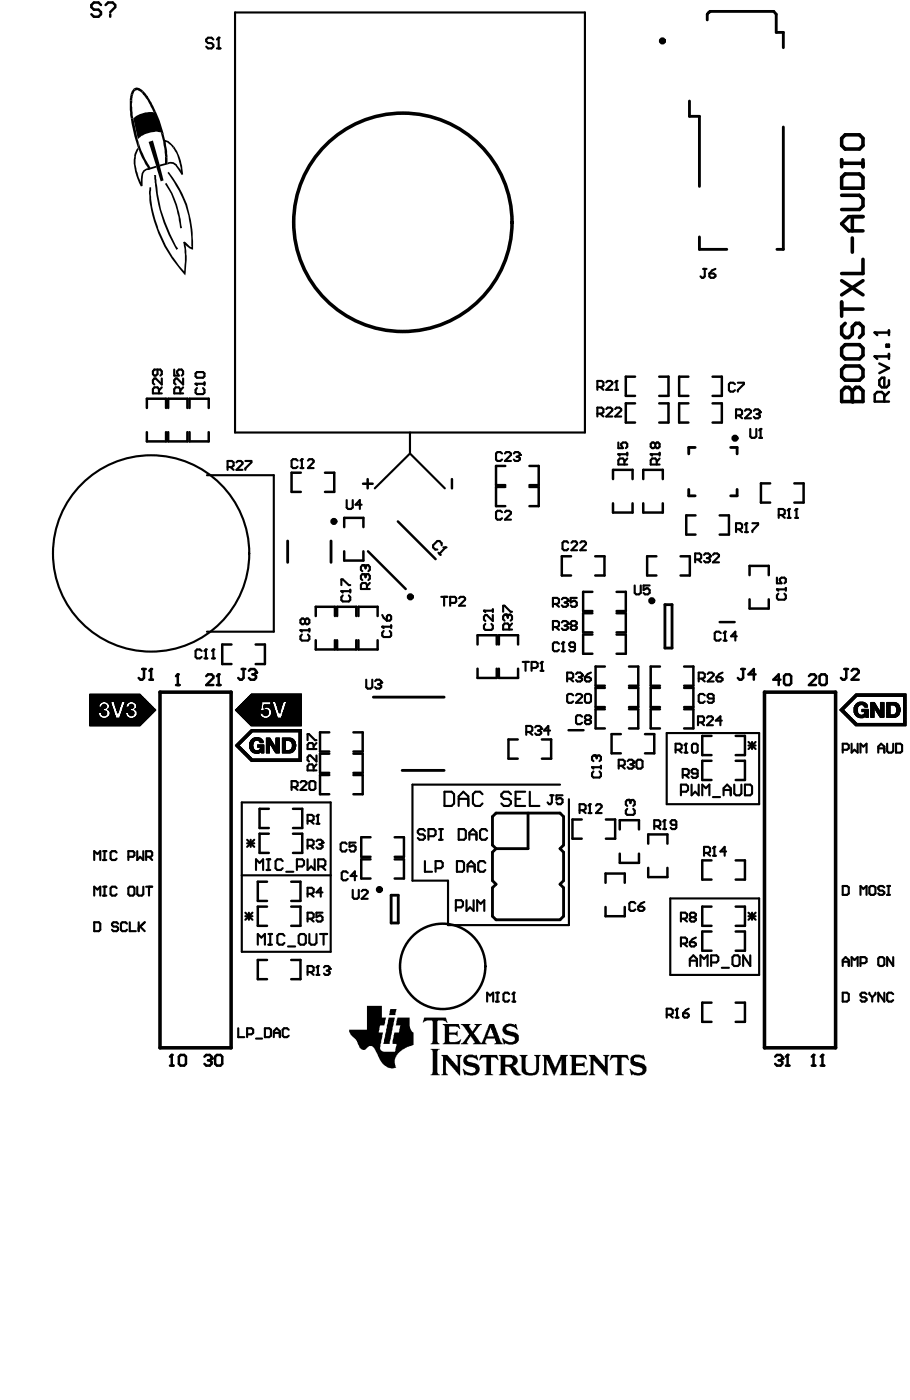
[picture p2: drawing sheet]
<svg xmlns="http://www.w3.org/2000/svg" width="216mm" height="333mm" viewBox="0 0 216 333" stroke-linecap="round" stroke-linejoin="round" font-family="sans-serif">
<g fill="#000">
<path d="M31.1 22.3l.5 .3-.2 1.3h-.6zM31.8 21.1l.4 .5-.3 .1-.3 .9-.5-.3v-.1zM30.8 23.9h.6l-.1 1.3 .4 3h-.6l-.2-.9zM31.1 28.2h.6l1.3 5.6-.2 1.3a33.9 33.9 0 0 1-1.7-6.9zM31.9 28a5.8 5.8 0 0 1 3.8-1.3h.8l.5-.2 .9 2.2 1.1 3.2a3.4 3.4 0 0 0-3.1-.4l-2.3 .8-.8 .9-1.1-5zM31.8 21.1l.8-.3 .6 .2 .8 .6-.3 .5-1.1-.7-.4 .2zM33 33.8l1.5 3.9 1.2 2.2 1.4-.5 .1 .5-2 .5-1.7-3.5a4.4 4.4 0 0 1-.5-3.1zM34 21.6l.1 .1a12.6 12.6 0 0 1 2.6 4.1l.3 .7-.5 .2-1.4-2.8-1.4-1.8zM39.2 37.2l.6 .3 .1 1.6-1.9 .5-.1-.4 1.3-.4zM38.2 31.5l.7 .4 .3 1.4a4.8 4.8 0 0 1 2.1 1.5l-.1 .5-.6-.7-1.2-.8 .4 3.7-.6-.3a20.9 20.9 0 0 0-1-5.7zM32.8 35.1l.2 .4a6.9 6.9 0 0 0-.2 6l.7 1.9v-.4a2.43 2.43 0 0 1 1.7-3l.5 .3-.8 .1a2.09 2.09 0 0 0-1 2.4v1.5h-.4a11.8 11.8 0 0 1-1.6-7.2l.1-.6zM35.3 33.8l1-.4 2.6 9.5-.7 .3z"/>
<path d="M36.6 41.6l.5 .1 .1 1.7a38.5 38.5 0 0 0 5.1 15.7l-.4 .3a37.1 37.1 0 0 1-5.1-16.4zM41.3 34.8l.9 1.3a14.1 14.1 0 0 1 1.3 5.4l-.3 .1-1-1.4a1.68 1.68 0 0 0-2.3-1.1l-.1-.4 .8-.2 .6 .1 .8 .5 1 1.5-.1-.7a9.7 9.7 0 0 0-1.7-4.6zM39.2 43.7l.3-.2a26.7 26.7 0 0 1 3.8 10.7l-.5 .1a28.7 28.7 0 0 0-2.7-9.2zM35.6 44.5l.3 .1v2.2a21.9 21.9 0 0 0 1.7 7.4l1.9 4.3 1.7 2.8 2.6 3.3 .1-4.1-.4-2.9 .4-.1 1.3 1.2 .3 .1a27 27 0 0 0-5.7-17.7l.3-.2a25.6 25.6 0 0 1 5.8 16.5v2l-.9-.3-.9-.8 .3 3.6-.4 3.6a32.1 32.1 0 0 1-8.5-18.5l-.1-1.4zM87.2 239.3h3.6v2.8h1l-.5 1.8h-1l-.3 1.5v.2h1l-.6 2.7-.1 1.2 .3 .4 .5 .3h2.8l.1-.2 .2-1.7h-.9v-.8l.4-1.9h1.1l.1-.2 .2-1.5h-1.1l.5-1.8h2.8l.1 2.4 .5 .9 .4 .2v3l-2 .6-.5 .5h-.2v.1l-.5 .2v.2l-.6 .5-.7 1.3v1l.3 1-1.2 .2-.7-.2-.9-.6-.9-1-1.2-2.6-.6-.9-.9-.1-1 1h-.5l-.5-.3-1.1-2.3-1.2-.9-.4-.8v-.6h4.2zM92.4 242.1h1.4l-.9 5-.3 .6v.6h-1.5zM92.8 240h1.4l-.2 1.5h-1.6zM102.3 249.5h2.2l-.1 .2h-.3l-.2 .3 .1 5.2a.37 .37 0 0 0 .1 .3 .37 .37 0 0 0 .4 .1v.2h-2.2v-.2l.5-.2v-.3v-5v-.3l-.5-.1zM100.8 242.1h5.2l.4 1.1-.1 .1h-.2l-.2-.4-.5-.2h-1.3l-.2 .2v4.9l.5 .6h-2.1v-.2l.5-.1v-.4v-4.7l-.1-.3h-1.3l-.6 .3-.2 .3-.1-.2zM105.2 243.6l3.9 .1 .2 1.1-.9-.6-1.7 .1v1.3h1.6l.3-.4h.2v1.3l-.6-.4h-1.5v1.5l.3 .3h1.2l.9-.3 .5-.4-.4 1.2h-4v-.2l.5-.3v-3.8l-.2-.3h-.2zM104.9 250.9h1.5l2.2 2.7h.2v-2.1l-.5-.6h1.5l-.5 .7v4.2l-.6-.5-1-1.2-.2-.1-.2-.4-.2-.1-1.1-1.3v3a.34 .34 0 0 0 .5 .4v.2h-1.6v-.2l.4-.2v-4.1l-.4-.2zM110.4 251.3l.9-.4h1.1l.4 .2 .5-.2 .4 1.3h-.3l-.3-.4-.6-.3h-1.2l-.4 .5 .1 .4 .4 .2 1.7 .5a1.08 1.08 0 0 1 .9 .8v.8l-.2 .2a.88 .88 0 0 1-.8 .8l-1.4 .1-1-.2v.2h-.2l-.5-1.5 .3-.1 .4 .6 .8 .4 .9 .1 .3-.2a.34 .34 0 0 0 .4-.4v-.3a.34 .34 0 0 0-.4-.4l-.6-.3-1.1-.1-.6-.5-.2-1.1z"/>
<path d="M114.2 250.9h3.9l.4 1.3-.9-.7h-.9v3.9l.5 .2v.2h-2v-.2l.4-.2v-3.9h-.9l-.6 .7h-.3zM119.9 243.8l.8-.3 1.3 .1 .3 .2 .1-.2h.3l.2 1.3-.6-.6-.8-.2-1 .2-.2 .2 .1 .4a2.45 2.45 0 0 0 1.8 .6l.7 .4 .4 .4v1.3l-.2 .2-.6 .5-.6 .2h-1.1l-.6-.4-.2 .3h-.3l-.3-1.5 .5 .3 .1 .3 .9 .4h.9l.6-.4v-.7l-.4-.3-1.4-.2-.9-.4-.3-.7v-.5zM123.5 250.9h1.9l-.5 .7v2.6l.2 .7 .6 .4h1l.6-.5 .1-3.3-.5-.6h1.6l-.4 .5-.1 3.5-.5 .7-.9 .2h-1l-.8-.1-.7-.5-.1-.3v-3.4zM128.9 250.9l1.7 .1 1.3 3 .3-.4 1-2.6 1.7-.1v.2l-.4 .3v3.9l.2 .3h.2v.2h-1.9v-.2l.4-.3v-3.3l-1.6 3.8h-.2l-1.1-2.4v-.3l-.3-.2v-.4l-.3-.5 .1 3.2a.34 .34 0 0 0 .4 .4v.2h-1.5l.4-.5v-3.9l-.4-.3zM135.4 250.9l3.9 .1 .2 .9-.1 .2-.7-.6h-1.7l-.1 1.5h1.4l.6-.5v1.4h-.2l-.1-.3h-1.7v1.5l1.8 .1 .6-.2 .1-.3 .3-.1v.5l-.4 .7h-3.9v-.2h.2l.3-.3v-3.9l-.5-.3zM139.9 250.9h1.5l2.3 2.8v-2.4l-.4-.2v-.2h1.5v.2l-.4 .3v4.4h-.2l-.5-.6-.4-.3v-.2l-.5-.4-1.7-2.1-.1 3.1 .5 .3v.2h-1.6v-.2l.5-.3v-3.9zM145.3 250.9h3.8l.4 1.3-.9-.7-.9 .1v3.7l.5 .3v.2h-2v-.2l.5-.3v-3.7l-.9-.1-.5 .3-.2 .4h-.3zM150.1 251.3l.8-.4h1.1l.5 .2 .4-.2 .4 1.3h-.3l-.1-.2h-.2v-.2l-.5-.3h-1.3l-.2 .2v.7l1.8 .6a.92 .92 0 0 1 1 .6l.1 .1v1.1l-.1 .1a1.04 1.04 0 0 1-1.1 .9h-1.1h-.6v-.2l-.7 .2-.4-1.6 1.1 .9 .6 .2h.7l.7-.6v-.5h-.2l-.1-.2-1.8-.5a.9 .9 0 0 1-.8-.8v-1z"/>
<path d="M109.5 243.6h2.3l-.3 .5 .7 1.3 .9-1.2v-.4l-.4-.1v-.1h1.8l-.1 .2h-.3l-.1 .3-.3 .2-.9 1.3a.48 .48 0 0 0 .3 .8l.7 1.2h.2v.3l.4 .2 .4-.6 1.5-3.9h1.1l1.6 4.3 .2 .1 .3 .4h-2v-.2l.4-.1-.3-1.1h-2l-.3 .6v.5l.4 .1v.2h-3.3v-.2l.4-.1v-.3l-.6-.9-.2-.1-.1-.3-1 1.3v.3l.4 .1v.2h-1.8l.1-.3h.3v-.1l.3-.1 1.3-1.8v-.2h-.2v-.3h-.2l-.9-1.5-.7-.4zM116.5 244.5l-.7 2h1.6l-.2-.6-.3-.3v-.4l-.2-.3v-.4z"/>
<path d="M118.6 250.9h3.1l.9 .4 .4 .7v.6l-.5 .7-.7 .3 .4 .1 .6 .7a.92 .92 0 0 0 .7 .9l.4 .3v.2h-1.5l-.3-.2-.4-.6-.4-1-.5-.3h-.7v1.6l.2 .3h.3v.2h-2v-.2l.4-.2v-4.1l-.4-.2zM120.2 251.5l-.1 1.7h1.1a.97 .97 0 0 0 .5-1.5l-.4-.2z"/>
<circle cx="52" cy="9" r=".25"/>
<circle cx="207.9" cy="79.1" r=".3"/>
<circle cx="46.5" cy="91.3" r=".25"/>
<circle cx="146.5" cy="90.6" r=".25"/>
<circle cx="180.6" cy="98.1" r=".25"/>
<circle cx="202.5" cy="95.5" r=".42"/>
<circle cx="207.9" cy="84.8" r=".3"/>
<circle cx="71.7" cy="109.2" r=".25"/>
<circle cx="123.5" cy="108.2" r=".25"/>
<circle cx="146.9" cy="108" r=".25"/>
<circle cx="154.6" cy="108" r=".25"/>
<circle cx="180.7" cy="102" r=".25"/>
<circle cx="86.4" cy="136.6" r=".25"/>
<circle cx="86.4" cy="134.4" r=".25"/>
<circle cx="105.9" cy="130.2" r=".25"/>
<circle cx="168.7" cy="132.3" r=".25"/>
<circle cx="177.4" cy="124.5" r=".25"/>
<circle cx="187.5" cy="121.1" r=".25"/>
<circle cx="189.3" cy="121.1" r=".25"/>
<circle cx="35.9" cy="159.1" r=".3"/>
<circle cx="48.9" cy="154.5" r=".25"/>
<circle cx="50.7" cy="154.5" r=".25"/>
<circle cx="60.8" cy="160" r=".3"/>
<circle cx="71.4" cy="149.9" r=".25"/>
<circle cx="81.1" cy="140.6" r=".25"/>
<circle cx="90.8" cy="149.1" r=".25"/>
<circle cx="115" cy="145.3" r=".25"/>
<circle cx="120.2" cy="146.2" r=".25"/>
<circle cx="128.8" cy="157.5" r=".25"/>
<circle cx="133.8" cy="152.8" r=".25"/>
<circle cx="134.9" cy="148.4" r=".25"/>
<circle cx="134.9" cy="142.9" r=".25"/>
<circle cx="172.3" cy="150.3" r=".25"/>
<circle cx="184.6" cy="140.2" r=".25"/>
<circle cx="42.2" cy="160.4" r=".3"/>
<circle cx="52" cy="160.4" r=".3"/>
<circle cx="90.6" cy="162.4" r=".25"/>
<circle cx="128.6" cy="173.4" r=".25"/>
<circle cx="138.3" cy="160.7" r=".25"/>
<circle cx="141.4" cy="179.7" r=".25"/>
<circle cx="163" cy="176.9" r=".25"/>
<circle cx="75.5" cy="193.8" r=".25"/>
<circle cx="140.2" cy="191.3" r=".25"/>
<circle cx="140.7" cy="182.5" r=".25"/>
<circle cx="149.4" cy="190.3" r=".25"/>
<circle cx="150.6" cy="181.4" r=".25"/>
<circle cx="157.9" cy="195.1" r=".25"/>
<circle cx="76.6" cy="200.4" r=".25"/>
<circle cx="169.8" cy="201.4" r=".25"/>
<circle cx="75.5" cy="229.8" r=".25"/>
<circle cx="78.3" cy="230.5" r=".25"/>
<circle cx="122.1" cy="236.1" r=".25"/>
<circle cx="160.9" cy="239.9" r=".25"/>
<circle cx="40.8" cy="250.9" r=".3"/>
<circle cx="50.3" cy="251.8" r=".3"/>
<circle cx="185.9" cy="251.8" r=".3"/>
<circle cx="187.2" cy="250.9" r=".3"/>
<circle cx="193.3" cy="250.9" r=".3"/>
<circle cx="195.4" cy="250.9" r=".3"/>
</g>
<g fill="none" stroke="#000" stroke-width=".24">
<path d="M21.3 170.1h2.2M21.3 170h2.1M21.3 169.9h2.1M21.3 169.8h2M21.3 169.7h2M21.3 169.6h2M21.3 168.2h4M21.3 168.1h2.2M21.3 168h2.2M21.3 170.7h2.9M21.3 170.7h2.6M21.3 170.6h2.5"/>
<path d="M21.3 170.5h2.4M21.3 170.4h2.4M21.3 170.3h2.3M21.3 170.2h2.2M21.3 169.5h4M21.3 169.4h4M21.3 169.3h4M21.3 169.2h4M21.3 169.1h3.7M21.3 169h3.5M21.3 169h3.2M21.3 168.9h3.2"/>
<path d="M21.3 168.8h3.2M21.3 168.7h3.2M21.3 168.6h3.2M21.3 168.5h3.6M21.3 168.5h3.7M21.3 168.4h3.9M21.3 168.3h3.9M21.3 167.9h2.2M21.3 167.8h2.2M21.3 167.7h2.3M21.3 167.6h2.3M21.3 167.5h2.4"/>
<path d="M21.3 167.4h2.4M21.3 167.4h2.5M21.3 167.3h2.5M21.3 167.2h2.7M21.3 167.1h2.7M21.3 167h3M21.3 166.9h3.2M21.3 170.9h13.8M21.3 170.8h3M21.3 172h12.7M21.3 171.9h12.8M21.3 171.8h12.8"/>
<path d="M21.3 171.8h12.9M21.3 171.7h13M21.3 171.6h13.1M21.3 171.5h13.2M21.3 171.4h13.3M21.3 171.3h13.3M21.3 171.2h13.4M21.3 171.2h13.5M21.3 171.1h13.6M21.3 171h13.7M21.3 166.8h13.7M21.3 166.8h13.6"/>
<path d="M21.3 166.7h13.5M21.3 166.6h13.4M21.3 166.5h13.3M21.3 166.4h13.3M21.3 166.3h13.2M21.3 166.3h13.1M21.3 166.2h13M21.3 166.1h12.9M21.3 166h12.8M21.3 165.9h12.8M21.3 165.8h12.7M21.3 165.7h12.6"/>
<path d="M21.3 165.7h12.5M21.3 172.7h12M21.3 172.6h12.1M21.3 172.5h12.2M21.3 172.4h12.2M21.3 172.3h12.3M21.3 172.3h12.4M21.3 172.2h12.5M21.3 172.1h12.6M21.3 165.6h12.4M21.3 165.5h12.3M21.3 165.4h12.2"/>
<path d="M21.3 165.3h12.2M21.3 165.2h12.1M21.3 165.2h12M24.1 169.6h1.2M24.2 170h1.1M24.2 169.9h1.1M24.2 169.8h1.1M24.2 169.7h1.1M24.2 168.1h1.1M24.2 168h1.1M24.2 167.9h1.1M24.3 170.1h1"/>
<path d="M24.3 167.9h1M24.3 170.1h.8M24.3 167.8h.9M24.3 167.7h.9M24.5 170.2h.5M24.5 167.6h.5M24.6 167.5h.3M25 166.9h1.2M25.2 167h1.1M25.2 170.8h5.6M25.3 170.7h2.2M25.5 168.7h1.4"/>
<path d="M25.5 167.2h.9M25.5 167.1h.9M25.6 170.7h1.9M25.6 168.8h1.3M25.7 170.6h1.7M25.7 168.9h1.2M25.7 167.3h.7M25.8 168.6h1M25.8 167.4h.6M25.9 170.5h1.5M25.9 170.4h1.5M25.9 169h1"/>
<path d="M25.9 168.5h.9M25.9 168.5h.8M25.9 167.5h.5M25.9 167.4h.5M25.9 169h1.1M25.9 168.4h.8M26 168.2h.7M26 168.1h.6M26 168h.6M26 170.3h1.4M26 170.2h1.4M26 170.1h1.3"/>
<path d="M26 169.2h1M26 169.1h1M26 168.3h.7M26 167.9h.5M26 167.8h.5M26 167.7h.5M26 167.6h.4M26.1 170.1h1.2M26.1 169.3h.9M26.2 170h1M26.2 169.9h1M26.2 169.8h1"/>
<path d="M26.2 169.7h1M26.2 169.6h.9M26.2 169.5h.8M26.2 169.4h.8M27.1 167h1.8M27.1 166.9h1.8M27.2 167.4h1.5M27.2 167.3h1.5M27.2 167.2h1.6M27.2 167.1h1.6M27.3 167.5h1.4M27.3 167.4h1.4"/>
<path d="M27.4 167.9h1.2M27.4 167.8h1.2M27.4 167.7h1.2M27.4 167.6h1.2M27.5 168h1.1M27.5 167.9h1.1M27.5 168.2h1M27.5 168.1h1M27.5 168.4h.9M27.5 168.3h.9M27.6 168.5h.8M27.7 169h.5"/>
<path d="M27.7 168.9h.5M27.7 168.8h.5M27.7 168.7h.6M27.7 168.6h.6M27.8 169h.4M27.9 169.6h.2M27.9 169.5h.2M27.9 169.4h.2M27.9 169.3h.2M27.9 169.2h.2M27.9 169.1h.3M28.5 170.7h2.1"/>
<path d="M28.6 170.7h1.8M28.6 170.6h1.7M28.6 170.5h1.6M28.6 170.4h1.5M28.6 170.3h1.5M28.6 170.2h1.4M28.7 170.1h1.2M28.7 170h1.2M28.7 169.9h1.2M28.8 169.8h1M28.8 169.7h1M28.9 169.6h.9"/>
<path d="M28.9 169.5h2.9M28.9 169.4h2.9M29 169.3h2.8M29 169.2h2.8M29.1 169.1h2.4M29.1 169h2.2M29.1 169h1.8M29.1 168.9h1.8M29.2 168.8h1.7M29.2 168.7h1.7M29.2 168.6h1.7M29.2 168.5h2.2"/>
<path d="M29.2 168.5h2.3M29.2 168.4h2.5M29.3 168.2h2.5M29.3 168.3h2.5M29.4 168.1h.5M29.4 168h.5M29.4 167.9h.5M29.5 167.8h.5M29.5 167.7h.6M29.6 167.6h.5M29.6 167.5h.5M29.6 167.4h.6"/>
<path d="M29.6 167.4h.7M29.7 167.3h.6M29.7 167.2h.7M29.7 167.1h.8M29.7 167h1.1M29.7 166.9h1.2M30.6 169.9h1.2M30.6 169.8h1.2M30.6 169.7h1.3M30.6 169.6h1.3M30.7 168.1h1.1M30.7 168h1.1"/>
<path d="M30.7 167.9h1.1M30.8 170.1h1M30.8 170h1M30.8 167.9h1M30.8 167.8h.9M30.8 167.7h.8M30.9 170.2h.5M30.9 170.1h.7M30.9 167.6h.6M31.1 167.5h.3M31.5 166.9h3.6M31.7 167h3.5"/>
<path d="M31.7 170.8h3.5M31.8 170.7h3.4M31.9 168.7h4.9M31.9 167.1h3.3M32 167.2h3.3M32.1 170.7h3.2M32.1 170.6h3.3M32.1 168.8h4.8M32.2 168.9h4.8M32.2 167.3h3.2M32.3 170.5h3.2M32.3 168.6h4.5"/>
<path d="M32.3 168.5h4.4M32.3 167.4h3.2M32.4 170.4h3.2M32.4 169h4.6M32.4 168.5h4.2M32.4 167.5h3.3M32.4 167.4h3.2M32.4 168.2h3.9M32.4 168.1h3.9M32.4 168h3.8M32.4 170.3h3.3M32.4 170.2h3.3"/>
<path d="M32.4 169h4.5M32.4 168.4h4.1M32.4 168.3h4M32.4 167.9h3.7M32.4 167.9h3.6M32.4 167.8h3.5M32.4 167.7h3.4M32.4 167.6h3.3M32.5 170.1h3.3M32.5 169.2h4.3M32.5 169.1h4.3M32.6 170.1h3.3"/>
<path d="M32.6 170h3.4M32.6 169.9h3.5M32.6 169.8h3.6M32.6 169.7h3.7M32.6 169.6h3.7M32.6 169.6h3.8M32.6 169.5h3.9M32.6 169.4h4M32.6 169.3h4.1M55.9 169h6M55.9 168.9h6M55.9 177.4h1.1"/>
<path d="M55.9 177.3h.9M55.9 177.3h1M56 169h7.7M56 168.8h5.9M56.1 169.1h7.6M56.1 168.7h5.8M56.1 177.6h1M56.1 177.5h.9M56.1 177.2h.9M56.1 177.1h.9M56.2 169.2h7.5M56.2 168.6h5.7"/>
<path d="M56.3 169.3h7.5M56.3 168.5h5.7M56.3 177.8h1M56.3 177.7h.8M56.3 177h.8M56.3 176.9h.9M56.4 169.4h7.4M56.4 168.5h5.6M56.4 169.5h7.4M56.4 168.4h5.6M56.4 176.8h.9M56.4 177.9h1.1"/>
<path d="M56.4 177.8h.9M56.4 176.7h1M56.5 169.6h7.3M56.5 168.3h5.5M56.6 169.6h7.2M56.6 168.2h5.4M56.6 178.1h1M56.6 178h.9M56.6 176.7h.9M56.6 176.6h.9M56.7 169.7h5M56.7 168.1h5.3"/>
<path d="M56.8 169.8h5M56.8 168h5.2M56.8 178.3h1M56.8 178.2h.8M56.8 176.5h.8M56.8 176.4h.9M56.9 169.9h4.9M56.9 167.9h5.1M57 170h4.8M57 167.9h5M57 178.4h1M57 178.4h.8"/>
<path d="M57 176.3h.8M57 176.2h.9M57 170.1h4.9M57 167.8h5.1M57.1 170.1h4.8M57.1 167.7h5M57.1 178.6h1M57.1 178.5h.9M57.1 176.2h.9M57.1 176.1h1M57.2 170.2h4.7M57.2 167.6h4.9"/>
<path d="M57.3 170.3h4.6M57.3 167.5h4.9M57.3 178.8h1M57.3 178.7h.8M57.3 176h.8M57.3 175.9h.9M57.4 170.4h4.6M57.4 167.4h4.8M57.5 170.5h4.5M57.5 167.4h4.7M57.5 178.9h1M57.5 178.9h.8"/>
<path d="M57.5 175.8h.8M57.5 175.7h.9M57.5 170.6h4.7M57.5 167.3h4.7M57.6 170.7h4.8M57.6 167.2h4.6M57.6 179.1h1M57.6 179h.9M57.6 175.6h.9M57.6 175.6h1M57.7 170.7h4.8M57.7 167.1h4.5"/>
<path d="M57.8 167h4.4M57.8 170.8h4.9M57.8 179.3h1M57.8 179.2h.8M57.8 175.5h.8M57.8 175.4h.9M57.9 166.9h6.7M57.9 170.9h13.8M58 179.5h1M58 179.4h.8M58 175.3h.8M58 175.2h.9"/>
<path d="M58 171h13.7M58 166.8h13.7M58.1 171.1h13.6M58.1 166.8h13.6M58.1 179.6h1M58.1 179.5h.9M58.1 175.1h.9M58.1 175.1h1M58.1 171.2h13.6M58.1 166.7h13.6M58.2 171.2h13.5M58.2 166.6h13.5"/>
<path d="M58.3 179.8h1M58.3 179.7h.8M58.3 175h.8M58.3 174.9h.9M58.3 171.3h13.4M58.3 166.5h13.4M58.4 171.4h13.3M58.4 166.4h13.3M58.5 180h1M58.5 179.9h.8M58.5 174.8h.8M58.5 174.7h.9"/>
<path d="M58.5 171.5h13.2M58.5 166.3h13.2M58.6 171.6h13.1M58.6 166.3h13.1M58.6 174.6h.9M58.6 174.5h1M58.6 171.7h13.1M58.6 166.2h13.1M58.7 171.8h13M58.7 166.1h13M58.8 174.5h.9M58.8 174.4h.9"/>
<path d="M58.8 171.8h12.9M58.8 166h12.9M58.9 171.9h12.8M58.9 165.9h12.8M59 174.3h.8M59 174.2h.9M59 172h12.7M59 165.8h12.7M59.1 165.7h12.6M59.1 172.1h12.6M59.1 174.1h12.6M59.1 172.2h12.6"/>
<path d="M59.1 174h12.6M59.2 172.3h12.5M59.2 165.6h12.5M59.3 177.8h.9M59.3 177.7h.9M59.3 177.6h.8M59.3 177.5h.8M59.3 177.4h.8M59.3 177.3h.8M59.3 177.2h.8M59.3 177.1h.8M59.3 177h.9"/>
<path d="M59.3 176.9h.9M59.3 176.8h.9M59.3 178h.9M59.3 177.9h.9M59.3 176.7h.9M59.3 172.3h12.4M59.3 165.5h12.4M59.3 174h12.4M59.3 173.9h12.4M59.4 178.1h.8M59.4 176.6h.8M59.4 172.4h12.3"/>
<path d="M59.4 165.4h12.3M59.5 178.4h1M59.5 178.3h.8M59.5 178.2h.8M59.5 176.5h.8M59.5 176.4h.8M59.5 176.3h1M59.5 172.5h12.2M59.5 165.3h12.2M59.5 173.8h12.2M59.5 173.7h12.2M59.6 178.4h1"/>
<path d="M59.6 176.2h1M59.6 172.6h12.1M59.6 165.2h12.1M59.7 178.6h3M59.7 178.5h1.1M59.7 176.2h1.1M59.7 176.1h2.7M59.7 172.7h12M59.7 165.2h12M59.7 173.6h12M59.7 173.5h12M59.7 178.7h3"/>
<path d="M59.7 176h2.7M59.7 165.1h12M59.8 178.8h2.9M59.8 175.9h2.4M59.9 178.9h2.8M59.9 175.8h2.3M60 178.9h1.9M60 175.7h2M60.2 179h1.6M60.2 175.6h1.7M60.3 179.1h1.4M60.3 175.6h1.6"/>
<path d="M60.5 175.5h1M60.6 179.2h.9M61.2 177.8h1.5M61.2 177.7h1.5M61.2 177.6h1.5M61.2 177.5h1.5M61.2 177.4h1.5M61.2 177.3h1.5M61.2 177.2h1.5M61.3 178.5h1.4M61.3 176.2h1.1M61.5 178.4h1.2"/>
<path d="M61.5 176.2h1M61.6 176.3h.9M61.7 178.4h1M61.7 178.3h1M61.7 176.5h.8M61.7 176.4h.8M61.8 176.6h.7M61.9 178.2h.8M61.9 178.1h.8M61.9 178h.8M61.9 177.9h.8M61.9 177.8h.8"/>
<path d="M61.9 176.7h.6M62.1 179.1h.6M62.1 179h.6M62.1 178.9h.6M62.5 169.9h1.2M62.5 169.8h1.2M62.5 169.7h1.3M62.6 170h1M62.7 168.4h.1M62.7 168.5h.1M62.7 170.1h.9M62.7 168.2h2.4"/>
<path d="M62.7 168.1h2.4M62.7 168h2.4M62.7 169h.8M62.7 168.9h.8M62.7 168.4h.2M62.7 168.3h.3M62.7 167.9h2.3M62.8 167.8h2.1M62.8 167.7h2.1M62.9 170.2h.5M62.9 170.1h.6M63 168.8h.3"/>
<path d="M63.3 177.8h.8M63.3 177.7h.8M63.3 177.6h.8M63.3 177.5h.8M63.3 177.4h.8M63.3 177.3h.8M63.3 177.2h.8M63.3 177.1h.8M63.3 177h.8M63.3 176.9h.8M63.3 176.8h1.6M63.3 179.1h.8"/>
<path d="M63.3 179h.8M63.3 178.9h.8M63.3 178.8h.8M63.3 178.7h.8M63.3 178.6h.8M63.3 178.5h.8M63.3 178.4h.8M63.3 178.3h.8M63.3 178.2h.8M63.3 178.1h.8M63.3 178h.8M63.3 177.9h.8"/>
<path d="M63.3 176.7h1.6M63.3 176.7h1.5M63.3 176.6h1.4M63.3 176.5h1.4M63.3 176.4h1.3M63.3 176.3h1.3M63.3 176.2h1.3M63.3 176.1h1.1M63.3 176h1.1M63.3 175.9h1.1M63.3 175.8h1M63.3 175.7h.9"/>
<path d="M63.3 175.6h.9M63.3 175.6h.8M63.5 170.8h8.2M63.7 170.7h2.2M63.9 170.7h2M63.9 168.3h1.2M64 168.4h1.1M64.1 170.6h1.8M64.1 168.5h1M64.2 170.5h1.6M64.2 170.4h1.5M64.2 168.5h1"/>
<path d="M64.2 177.1h.9M64.2 177h.9M64.2 176.9h.8M64.3 170.3h1.4M64.3 168.6h.9M64.3 177.2h.8M64.4 170.1h1.3M64.4 170.2h1.3M64.4 168.9h.9M64.4 168.8h.8M64.4 168.7h.8M64.4 167.6h.5"/>
<path d="M64.4 167.5h.5M64.4 167.4h.4M64.4 167.3h.3M64.4 167.2h.3M64.4 167.1h.3M64.4 167h.3M64.4 177.3h.8M64.5 170h1.2M64.5 169h.8M64.5 177.4h.7M64.6 169.9h1M64.6 169.8h1"/>
<path d="M64.6 169.7h1M64.6 169.6h1M64.6 169.5h.9M64.6 169.4h.8M64.6 169.3h.8M64.6 169.2h.8M64.6 169.1h.8M64.6 169h.8M64.6 177.6h.8M64.6 177.5h.7M64.6 177.7h.8M64.7 177.8h.8"/>
<path d="M64.7 177.9h1.7M64.7 177.8h1.7M64.9 178.2h1.5M64.9 178.1h1.5M64.9 178h1.5M65 178.3h1.4M65.1 178.4h1.3M65.1 178.5h1.3M65.2 178.7h1.2M65.2 178.6h1.2M65.3 178.8h1.1M65.4 178.9h1"/>
<path d="M65.5 179h.9M65.6 167.2h1.7M65.6 167.1h1.7M65.6 167h1.7M65.6 166.9h1.7M65.6 177.8h.8M65.6 177.7h.8M65.6 177.6h.8M65.6 177.5h.8M65.6 177.4h.8M65.6 177.3h.8M65.6 177.2h.8"/>
<path d="M65.6 177.1h.8M65.6 177h.8M65.6 176.9h.8M65.6 176.8h.8M65.6 179.1h.8M65.6 176.7h.8M65.6 176.6h.8M65.6 176.5h.8M65.6 176.4h.8M65.6 176.3h.8M65.6 176.2h.8M65.6 176.1h.8"/>
<path d="M65.6 176h.8M65.6 175.9h.8M65.6 175.8h.8M65.6 175.7h.8M65.6 175.6h.8M65.7 167.4h1.4M65.7 167.3h1.5M65.7 167.8h1.3M65.7 167.7h1.4M65.7 167.6h1.4M65.7 167.5h1.4M65.8 167.9h1.1"/>
<path d="M65.9 168.2h1M65.9 168.1h1M65.9 168h1M65.9 168.3h.9M65.9 167.9h1M66 168.4h.8M66.1 168.9h.6M66.1 168.8h.6M66.1 168.7h.7M66.1 168.6h.7M66.1 168.5h.7M66.2 169h.4"/>
<path d="M66.2 169.4h.3M66.2 169.3h.3M66.2 169.2h.4M66.2 169.1h.4M66.3 169.6h.1M66.3 169.5h.1M66.4 169.6h.1M66.9 170.7h4.8M66.9 170.6h4.8M66.9 170.5h4.8M67 170.4h4.7M67.1 170.1h4.6"/>
<path d="M67.1 170h4.6M67.1 170.3h4.6M67.1 170.2h4.6M67.1 177.8h.8M67.1 177.7h.8M67.1 177.6h.8M67.1 177.5h.8M67.1 177.4h.8M67.1 177.3h.8M67.1 177.2h.8M67.1 177.1h.8M67.1 177h.8"/>
<path d="M67.1 176.9h.8M67.1 176.8h.8M67.1 179.1h2M67.1 179h2.2M67.1 178.9h2.4M67.1 178.9h2.5M67.1 178.8h2.6M67.1 178.7h2.7M67.1 178.6h2.8M67.1 178.5h2.9M67.1 178.4h.8M67.1 178.3h.8"/>
<path d="M67.1 178.2h.8M67.1 178.1h.8M67.1 178h.8M67.1 177.9h.8M67.1 176.7h.8M67.1 176.6h.8M67.1 176.5h.8M67.1 176.4h.8M67.1 176.3h.8M67.1 176.2h.8M67.1 176.2h2.9M67.1 176.1h2.8"/>
<path d="M67.1 176h2.7M67.1 175.9h2.7M67.1 175.8h2.5M67.1 175.7h2.4M67.1 175.6h2.3M67.1 175.6h2M67.2 169.9h4.5M67.3 169.8h4.4M67.3 169.7h4.4M67.3 169.6h4.4M67.3 169.5h4.4M67.3 169.4h4.4"/>
<path d="M67.4 169.3h4.3M67.4 169.2h4.3M67.4 169.1h4.3M67.4 169h4.3M67.5 168.9h4.2M67.6 168.8h4.1M67.6 168.7h4.1M67.6 168.6h4.1M67.6 168.5h4.1M67.7 168.4h4M67.8 168.2h3.9M67.8 168.1h3.9"/>
<path d="M67.8 168h3.9M67.8 168.3h3.9M67.8 167.9h3.9M67.9 167.9h3.8M67.9 167.8h3.8M67.9 167.7h3.8M67.9 167.6h3.8M67.9 167.5h3.8M67.9 167.4h3.8M68 167.4h3.7M68.1 167.3h3.6M68.1 167.2h3.6"/>
<path d="M68.1 167.1h3.6M68.1 167h3.6M68.1 166.9h3.6M68.8 178.4h1.2M68.8 176.2h1.2M69 178.4h1M69 176.3h1M69.1 178.3h1M69.1 176.4h1M69.2 178.2h.9M69.2 176.5h.9M69.3 178.1h.8"/>
<path d="M69.3 178h.8M69.3 176.7h.8M69.3 176.6h.8M69.4 176.8h.8M69.4 177.9h.7M69.4 177.8h.8M69.4 176.7h.8M69.5 177.8h.7M69.5 177.7h.7M69.5 177.6h.8M69.5 177.5h.8M69.5 177.4h.8"/>
<path d="M69.5 177.3h.8M69.5 177.2h.8M69.5 177.1h.8M69.5 177h.7M69.5 176.9h.7M71.1 177.8h.6M71.1 177.7h.6M71.1 177.6h.6M71.1 177.5h.6M71.1 177.4h.6M71.1 177.3h.6M71.1 177.2h.6"/>
<path d="M71.1 177.1h.6M71.1 177h.6M71.1 176.9h.6M71.1 176.8h.6M71.1 180h.6M71.1 179.9h.6M71.1 179.8h.6M71.1 179.7h.6M71.1 179.6h.6M71.1 179.5h.6M71.1 179.4h.6M71.1 179.3h.6"/>
<path d="M71.1 179.2h.6M71.1 179.1h.6M71.1 179h.6M71.1 178.9h.6M71.1 178.8h.6M71.1 178.7h.6M71.1 178.6h.6M71.1 178.5h.6M71.1 178.4h.6M71.1 178.3h.6M71.1 178.2h.6M71.1 178.1h.6"/>
<path d="M71.1 178h.6M71.1 177.9h.6M71.1 176.7h.6M71.1 176.6h.6M71.1 176.5h.6M71.1 176.4h.6M71.1 176.3h.6M71.1 176.2h.6M71.1 176.1h.6M71.1 176h.6M71.1 175.9h.6M71.1 175.8h.6"/>
<path d="M71.1 175.7h.6M71.1 175.6h.6M71.1 175.5h.6M71.1 175.4h.6M71.1 175.3h.6M71.1 175.2h.6M71.1 175.1h.6M71.1 175h.6M71.1 174.9h.6M71.1 174.8h.6M71.1 174.7h.6M71.1 174.6h.6"/>
<path d="M71.1 174.5h.6M71.1 174.4h.6M71.1 174.3h.6M71.1 174.2h.6M199.6 169h1M199.6 168.9h.8M199.6 168.8h.9M199.8 169.1h1M199.8 169h.8M199.8 168.7h.8M199.8 168.6h.9M199.9 169.3h1"/>
<path d="M199.9 169.2h.9M199.9 168.5h.9M199.9 168.5h1M200.1 169.5h1M200.1 169.4h.8M200.1 168.4h.8M200.1 168.3h.9M200.3 169.6h1M200.3 169.6h.8M200.3 168.2h.8M200.3 168.1h.9M200.4 169.8h1"/>
<path d="M200.4 169.7h.9M200.4 168h.9M200.4 167.9h1M200.6 170h1M200.6 169.9h.8M200.6 167.9h.8M200.6 167.8h.9M200.8 170.1h.8M200.8 170.1h1M200.8 167.7h.8M200.8 167.6h.9M200.9 170.3h1.1"/>
<path d="M200.9 170.2h.9M200.9 167.5h.9M200.9 167.4h1M201.1 170.5h1M201.1 170.4h.9M201.1 167.4h.9M201.1 167.3h.9M201.3 170.7h1M201.3 170.6h.8M201.3 167.2h.8M201.3 167.1h.9M201.4 170.7h.9"/>
<path d="M201.4 167h.9M201.4 166.9h1M201.4 170.8h1.1M201.6 170.9h.9M201.6 171h1M201.6 166.8h.9M201.8 171.2h1M201.8 171.1h.8M201.8 166.7h.8M201.8 166.6h.9M202 171.3h1M202 171.2h.8"/>
<path d="M202 166.5h.8M202 166.4h.9M202.1 171.5h1M202.1 171.4h.9M202.1 166.3h.9M202.1 166.3h1M202.3 171.7h1M202.3 171.6h.8M202.3 166.2h.8M202.3 166.1h.9M202.5 171.8h1M202.5 171.8h.8"/>
<path d="M202.5 166h.8M202.5 165.9h.9M202.6 172h1M202.6 171.9h.9M202.6 165.8h.9M202.6 165.7h1M202.8 165.7h12.5M202.8 172.2h12.5M202.8 172.1h12.5M202.8 165.6h12.5M203 169.6h.8M203 168.2h.8"/>
<path d="M203 169.5h.8M203 169.4h.8M203 169.3h.8M203 169.2h.8M203 169.1h.7M203 169h.7M203 168.9h.7M203 168.8h.7M203 168.7h.7M203 168.6h.7M203 168.5h.8M203 168.4h.8"/>
<path d="M203 168.3h.8M203 172.3h12.3M203 165.5h12.3M203 165.4h12.3M203.1 169.6h.8M203.1 168.1h.8M203.1 169.9h1.1M203.1 169.8h.9M203.1 169.7h.9M203.1 168h.9M203.1 167.9h.9M203.1 167.9h1.1"/>
<path d="M203.1 172.5h12.2M203.1 172.4h12.2M203.1 165.3h12.2M203.1 165.2h12.2M203.2 170h1M203.2 167.8h1M203.3 170.1h1.2M203.3 170.1h3M203.3 167.7h1.2M203.3 167.6h2.7M203.3 172.7h12M203.3 172.6h12"/>
<path d="M203.3 165.2h12M203.3 165.1h12M203.4 170.2h2.9M203.4 167.5h2.6M203.5 170.3h2.8M203.5 167.4h2.3M203.6 170.4h2.7M203.6 167.4h2.2M203.6 170.5h1.9M203.6 167.3h2.1M203.8 170.6h1.6M203.8 167.2h1.8"/>
<path d="M204 170.7h1.3M204 167.1h1.5M204.2 167h1M204.2 170.7h1M204.8 169.3h1.5M204.8 169.2h1.5M204.8 169.1h1.5M204.8 169h1.5M204.8 168.9h1.5M204.8 168.8h1.5M204.8 168.7h1.5M205 170.1h1.3"/>
<path d="M205 167.7h1.1M205.2 170h1.1M205.2 167.8h1M205.2 167.9h1M205.3 169.9h1M205.3 169.8h1M205.3 168h.9M205.3 167.9h.9M205.4 168.1h.8M205.5 169.7h.8M205.5 169.6h.8M205.5 168.2h.7"/>
<path d="M205.5 169.5h.8M205.5 169.4h.8M205.8 170.7h.5M205.8 170.6h.5M205.8 170.5h.5M206.9 170.1h.8M206.9 170h.8M206.9 169.9h.8M206.9 169.8h.8M206.9 169.7h.8M206.9 169.6h.8M206.9 168.2h1.6"/>
<path d="M206.9 168.1h1.5M206.9 168h1.5M206.9 170.7h.8M206.9 170.6h.8M206.9 170.5h.8M206.9 170.4h.8M206.9 170.3h.8M206.9 170.2h.8M206.9 169.5h.8M206.9 169.4h.8M206.9 169.3h.8M206.9 169.2h.8"/>
<path d="M206.9 169.1h.8M206.9 169h.8M206.9 168.9h.8M206.9 168.8h.8M206.9 168.7h.8M206.9 168.6h.8M206.9 168.5h.8M206.9 168.4h1.6M206.9 168.3h1.6M206.9 167.9h1.4M206.9 167.9h1.3M206.9 167.8h1.3"/>
<path d="M206.9 167.7h1.3M206.9 167.6h1.1M206.9 167.5h1.1M206.9 167.4h1.1M206.9 167.3h1M206.9 167.2h1M206.9 167.1h.9M207.9 168.6h.8M207.9 168.5h.8M207.9 168.5h.7M208 168.7h.7M208 168.9h.9"/>
<path d="M208 168.8h.9M208.1 169h.8M208.2 169.1h.9M208.2 169h.8M208.3 169.2h.8M208.4 169.5h1.7M208.4 169.4h1.7M208.4 169.3h.7M208.5 169.7h1.6M208.5 169.6h1.6M208.6 169.8h1.5M208.7 170h1.4"/>
<path d="M208.7 169.9h1.4M208.8 170.1h1.3M208.9 170.2h1.2M208.9 170.1h1.2M209 170.3h1.1M209.1 170.5h1M209.1 170.4h1M209.1 170.6h1M209.2 168.2h.9M209.2 168.1h.9M209.2 168h.9M209.2 170.7h.9"/>
<path d="M209.2 169.3h.9M209.2 169.2h.9M209.2 169.1h.9M209.2 169h.9M209.2 168.9h.9M209.2 168.8h.9M209.2 168.7h.9M209.2 168.6h.9M209.2 168.5h.9M209.2 168.4h.9M209.2 168.3h.9M209.2 167.9h.9"/>
<path d="M209.2 167.8h.9M209.2 167.7h.9M209.2 167.6h.9M209.2 167.5h.9M209.2 167.4h.9M209.2 167.3h.9M209.2 167.2h.9M209.2 167.1h.9M210.7 170.1h2.9M210.7 170h.8M210.7 169.9h.8M210.7 169.8h.8"/>
<path d="M210.7 169.7h.8M210.7 169.6h.8M210.7 168.2h.8M210.7 168.1h.8M210.7 168h.8M210.7 170.7h2.1M210.7 170.6h2.2M210.7 170.5h2.4M210.7 170.4h2.6M210.7 170.3h2.7M210.7 170.2h2.7M210.7 170.1h2.8"/>
<path d="M210.7 169.5h.8M210.7 169.4h.8M210.7 169.3h.8M210.7 169.2h.8M210.7 169.1h.8M210.7 169h.8M210.7 168.9h.8M210.7 168.8h.8M210.7 168.7h.8M210.7 168.6h.8M210.7 168.5h.8M210.7 168.4h.8"/>
<path d="M210.7 168.3h.8M210.7 167.9h.8M210.7 167.8h.8M210.7 167.7h2.9M210.7 167.6h2.8M210.7 167.5h2.7M210.7 167.4h2.7M210.7 167.4h2.6M210.7 167.3h2.5M210.7 167.2h2.3M210.7 167.1h2.1M212.4 170h1.2"/>
<path d="M212.4 167.8h1.2M212.6 169.9h1.1M212.6 167.9h1.1M212.8 169.8h1M212.8 167.9h1M212.9 169.7h.9M212.9 168h.9M212.9 169.6h.9M212.9 168.2h.9M212.9 168.1h.9M213 169.5h.8M213 169.4h.9"/>
<path d="M213 168.4h.9M213 168.3h.9M213.1 169.3h.8M213.1 169.2h.8M213.1 169.1h.9M213.1 169h.9M213.1 168.9h.9M213.1 168.8h.9M213.1 168.7h.9M213.1 168.6h.9M213.1 168.5h.8M214.7 170.1h.6"/>
<path d="M214.7 170h.6M214.7 169.9h.6M214.7 169.8h.6M214.7 169.7h.6M214.7 169.6h.6M214.7 168.2h.6M214.7 168.1h.6M214.7 168h.6M214.7 170.7h.6M214.7 170.6h.6M214.7 170.5h.6M214.7 170.4h.6"/>
<path d="M214.7 170.3h.6M214.7 170.2h.6M214.7 169.5h.6M214.7 169.4h.6M214.7 169.3h.6M214.7 169.2h.6M214.7 169.1h.6M214.7 169h.6M214.7 168.9h.6M214.7 168.8h.6M214.7 168.7h.6M214.7 168.6h.6"/>
<path d="M214.7 168.5h.6M214.7 168.4h.6M214.7 168.3h.6M214.7 167.9h.6M214.7 167.8h.6M214.7 167.7h.6M214.7 167.6h.6M214.7 167.5h.6M214.7 167.4h.6M214.7 167.3h.6M214.7 167.2h.6M214.7 167.1h.6"/>
<path d="M214.7 167h.6M214.7 166.9h.6M214.7 170.9h.6M214.7 170.8h.6M214.7 172h.6M214.7 171.9h.6M214.7 171.8h.6M214.7 171.7h.6M214.7 171.6h.6M214.7 171.5h.6M214.7 171.4h.6M214.7 171.3h.6"/>
<path d="M214.7 171.2h.6M214.7 171.1h.6M214.7 171h.6M214.7 166.8h.6M214.7 166.7h.6M214.7 166.6h.6M214.7 166.5h.6M214.7 166.4h.6M214.7 166.3h.6M214.7 166.2h.6M214.7 166.1h.6M214.7 166h.6"/>
<path d="M214.7 165.9h.6M214.7 165.8h.6M214.7 165.7h.6M58.6 180.1h1.1M58.6 180h.9M58.8 180.3h1M58.8 180.2h.9M59 180.5h1M59 180.4h.8M59.1 180.6h12.6M59.3 180.8h12.4M59.3 180.7h12.4"/>
<path d="M59.5 181h12.2M59.5 180.9h12.2M59.7 181.1h12M71.1 180.5h.6M71.1 180.4h.6M71.1 180.3h.6M71.1 180.2h.6M71.1 180.1h.6"/>
</g>
<g fill="none" stroke="#000" stroke-width=".59">
<path d="M24 1.2l-.6-.6h-1.1l-.6 .6v.5l.6 .6h1.1l.6 .6v.5l-.6 .6h-1.1l-.6-.6M25.1 1.2l.6-.6h1.1l.6 .6v.5l-1.2 1.2M26.2 3.4v.6M211.2 78.6v1.1M211.2 79.1h-3.3l.6 .6M34.9 97v-2.2h4.6v2.2M40 97v-2.2h4.5v2.2M45 97v-2.2h4.6v2.2M150.9 89.6h-2.2v4.6h2.2M150.9 95.9h-2.2v4.6h2.2M156.7 95.9h2.2v4.6h-2.2M156.7 89.6h2.2v4.6h-2.2"/>
<path d="M163.6 95.9h-2.2v4.6h2.2M163.6 89.6h-2.2v4.6h2.2M169.3 95.9h2.2v4.6h-2.2M169.3 89.6h2.2v4.6h-2.2M209 86.5l2.2 1.1-2.2 1.2M210.1 95.5v-1.7l-.5-.6h-1.1l-.6 .6v1.7h3.3M210.7 82h.5v.5h-.5zM211.2 90.4v1.1l-.5 .6h-1.1l-.6-.6v-1.1l.6-.5h.5v2.2M211.2 93.2l-1.1 1.1M211.2 84.2v1.2M211.2 84.8h-3.3l.6 .6M34.9 102.8v2.2h4.6v-2.2"/>
<path d="M40 102.8v2.2h4.5v-2.2M45 102.8v2.2h4.6v-2.2M71.5 112.4h-2.2v4.6h2.2M77.2 112.4h2.2v4.6h-2.2M86.3 115.1h2.3M87.4 114v2.2M107.4 114v2.2M120.1 115.8h-2.2v4.6h2.2M120.1 110.8h-2.2v4.6h2.2M125.8 115.8h2.2v4.6h-2.2M125.8 110.8h2.2v4.6h-2.2M145.7 114v-2.2h4.6v2.2"/>
<path d="M145.7 119.7v2.2h4.6v-2.2M152.9 119.7v2.2h4.6v-2.2M152.9 114v-2.2h4.6v2.2M183 115h-2.2v4.6h2.2M188.8 115h2.2v4.6h-2.2M81.8 125.4v-2.2h4.6v2.2M81.8 131.1v2.2h4.6v-2.2M87.5 131.1l8.9 9M94.6 124l8.9 9M135.7 132.3h-2.2v4.6h2.2M141.5 132.3h2.1v4.6h-2.1M156 132.3h-2.2v4.6h2.2"/>
<path d="M161.7 132.3h2.2v4.6h-2.2M165.3 122.6h-2.2v4.6h2.2M171 122.6h2.2v4.6h-2.2M178.1 136.8v-2.2h4.6v2.2M33.8 159.1h.8M34.2 159.1v2.2l-.4 .4h-.4l-.4-.4M35.5 159.6l.4-.5v2.6M55 153.3h-2.2v4.7h2.2M57.5 159.1h.8M57.9 159.1v2.2l-.4 .4h-.5l-.4-.4M59.1 159.6l.5-.5h.8l.4 .5v.4l-.4 .4M60.8 153.3h2.2v4.7h-2.2"/>
<path d="M75 146.5v-2.2h4.6v2.2M75 152.3v2.2h4.6v-2.2M80.1 146.5v-2.2h4.6v2.2M80.1 152.3v2.2h4.6v-2.2M85.2 146.5v-2.2h4.5v2.2M85.2 152.3v2.2h4.5v-2.2M113.5 153.3v-2.2h4.5v2.2M113.5 159.1v2.2h4.5v-2.2M118.6 153.3v-2.2h4.5v2.2M118.6 159.1v2.2h4.5v-2.2M140.8 150.9h-2.2v4.6h2.2M140.8 145.9h-2.2v4.5h2.2"/>
<path d="M140.8 140.8h-2.2v4.6h2.2M143.7 158.6h-2.2v4.5h2.2M146.5 150.9h2.2v4.6h-2.2M146.5 140.8h2.2v4.6h-2.2M146.5 145.9h2.2v4.5h-2.2M149.5 158.6h2.2v4.5h-2.2M156.8 158.6h-2.2v4.5h2.2M162.6 158.6h2.2v4.5h-2.2M171 148h3.6M176.2 159.1h.8M176.6 159.1v2.2l-.4 .4h-.4l-.5-.4M178.1 142.6v2.2h4.6v-2.2"/>
<path d="M200.7 159.1h.8M201.1 159.1v2.2l-.4 .4h-.4l-.5-.4M202.4 159.6l.4-.5h.8l.5 .5v.4l-1.7 1.7h1.7M35.5 161.7h.8M41.8 163h.9M41.8 160.8l.4-.4v2.6M49 160.8l.4-.4h.9l.4 .4v.5l-1.7 1.7h1.7M51.5 163h.9M51.5 160.8l.5-.4v2.6M60 160.4h.4M60.4 160.4l.4 .4v.5l-.4 .4h-.8l-.5-.4M78.2 174.2h-2.2v4.6h2.2"/>
<path d="M78.2 179.3h-2.2v4.6h2.2M84 174.2h2.2v4.6h-2.2M84 179.3h2.2v4.6h-2.2M123 175.9h-2.2v4.6h2.2M128.8 175.9h2.2v4.6h-2.2M135.1 173.7h3.6M143.7 168.7h-2.2v4.6h2.2M143.7 163.6h-2.2v4.6h2.2M147.5 174.6h-2.2v4.6h2.2M149.5 168.7h2.2v4.6h-2.2M149.5 163.6h2.2v4.6h-2.2M153.3 174.6h2.2v4.6h-2.2"/>
<path d="M156.8 168.7h-2.2v4.6h2.2M156.8 163.6h-2.2v4.6h2.2M162.6 168.7h2.2v4.6h-2.2M162.6 163.6h2.2v4.6h-2.2M169.1 175.1h-2.2v4.5h2.2M174.8 175.1h2.2v4.5h-2.2M179.6 160.4h-1.7l1.2-1.3v2.6M185.5 161.7h-1.7l1.3-1.3v2.6M186.7 160.4h.9l.4 .4v1.7l-.4 .5h-.9l-.4-.5v-1.7zM192.2 160.8l.5-.4h.8l.4 .4v.5l-1.7 1.7h1.7M195.2 160.4h.8l.5 .4v1.7l-.5 .5h-.8l-.4-.5v-1.7zM63.9 192.4h-2.2v4.6h2.2"/>
<path d="M63.9 198.3h-2.2v4.6h2.2M69.6 192.4h2.2v4.6h-2.2M69.6 198.3h2.2v4.6h-2.2M78.2 184.4h-2.2v4.5h2.2M84 184.4h2.2v4.5h-2.2M88 199.2h-2.1v4.6h2.1M93.8 199.2h2.2v4.6h-2.2M138.2 194.9h-2.2v4.6h2.2M144 194.9h2.2v4.6h-2.2M147.3 197.3v-2.2h4.5v2.2M169.1 181h-2.2v4.5h2.2M174.8 181h2.2v4.5h-2.2"/>
<path d="M63.5 215.7h-2.2v4.5h2.2M63.5 209.7h-2.2v4.6h2.2M69.2 215.7h2.2v4.5h-2.2M69.2 209.7h2.2v4.6h-2.2M88 204.4h-2.1v4.6h2.1M93.8 204.4h2.2v4.6h-2.2M143.9 210v-2.2h4.6v2.2M143.9 215.7v2.2h4.6v-2.2M147.3 203.1v2.2h4.5v-2.2M154 200.7v-2.2h4.6v2.2M154 206.4v2.2h4.6v-2.2M169.1 215.7h-2.2v4.5h2.2"/>
<path d="M169.1 204.7h-2.2v4.5h2.2M174.8 215.7h2.2v4.5h-2.2M174.8 204.7h2.2v4.5h-2.2M63.5 228.4h-2.2v4.5h2.2M69.2 228.4h2.2v4.5h-2.2M169.1 238.5h-2.2v4.6h2.2M169.1 221.6h-2.2v4.6h2.2M174.8 238.5h2.2v4.6h-2.2M174.8 221.6h2.2v4.6h-2.2M40.4 253.5h.8M40.4 251.4l.4-.5v2.6M42.9 250.9h.9l.4 .5v1.7l-.4 .4h-.9l-.4-.4v-1.7z"/>
<path d="M48.6 251.4l.4-.5h.9l.4 .5v.4l-.4 .4M49.4 252.2h.5M49.9 252.2l.4 .4v.5l-.4 .4h-.9l-.4-.4M51.5 250.9h.9l.4 .5v1.7l-.4 .4h-.9l-.4-.4v-1.7zM184.2 251.4l.4-.5h.9l.4 .5v.4l-.4 .4M185.1 252.2h.4M185.5 252.2l.4 .4v.5l-.4 .4h-.9l-.4-.4M186.7 253.5h.9M186.7 251.4l.5-.5v2.6M192.9 253.5h.9M192.9 251.4l.4-.5v2.6M195 253.5h.9"/>
<path d="M195 251.4l.4-.5v2.6"/>
<circle cx="105.2" cy="229.9" r="10.1"/>
</g>
<g fill="none" stroke="#000" stroke-width=".68">
<path d="M168.1 4.7v-1.3l.6-.7h15.2l.6 .7v4.3h1.7v3.6M163.8 24v3.7h2.4v16.6M186.2 30.2v29.1h-1.6M166.2 56.4v2.9h6.5M163.7 116.4v1.5h1.5M165.2 106.4h-1.5v1.6M173.6 106.4h1.6v1.6M175.2 116.4v1.5h-1.6M68.4 128.7v5.1M78.7 128.7v5.1M158 143.8h1.7v10.4h-1.7zM88.7 165.8h16.8"/>
<path d="M95.6 183.3h9.9M117.9 193.4h15.2l.8 .9v6.7l-.8 .9 .8 .8v6.8l-.8 .8 .8 .9v6.7l-.8 .9h-15.2l-.9-.9v-6.7l.9-.9-.9-.8v-6.8l.9-.8-.9-.9v-6.7zM125.5 193.4v8.5h-7.6M92.9 213h1.7v6.6h-1.7z"/>
</g>
<g fill="none" stroke="#000" stroke-width=".51">
<path d="M50.7 9.4l-.4-.4h-.9l-.4 .4v.4l.4 .4h.9l.4 .5v.4l-.4 .4h-.9l-.4-.4M51.5 11.5h.9M51.5 9.4l.5-.4v2.5M55.9 3h83.1v99.9h-83.1zM167.1 64h.8M167.5 64v1.7l-.4 .4h-.3l-.3-.4M168.6 65.1h1l.4 .3v.3l-.4 .4h-.7l-.3-.4zM170 64l-.7 .3-.7 .8M37.4 87.9v1.1l-.4 .3h-.3l-.4-.3v-.7l.4-.4h1.4l.3 .4v.7l-.3 .3M37.8 93.6v-1l-.4-.5h-.7l-.4 .5v1h2.1M38.4 90v1.5l-1.4-1.5h-.3l-.4 .4v.7l.4 .4M38.4 92.1l-.6 .8"/>
<path d="M41.4 87.9v1.4h1.1l-.4-.6v-.4l.4-.4h.7l.3 .4v.7l-.3 .3M42.8 93.6v-1l-.3-.5h-.8l-.3 .5v1h2.1M43.5 90v1.5l-1.4-1.5h-.4l-.3 .4v.7l.3 .4M43.5 92.1l-.7 .8M46.8 92.3l-.3 .4v.7l.3 .3h1.4l.4-.3v-.7l-.4-.4M46.8 88.5h1.4l.4 .3v.7l-.4 .4h-1.4l-.3-.4v-.7zM48.6 91v.6M48.6 91.3h-2.1l.3 .3M142 92.1h1l.4-.4v-.7l-.4-.4h-1v2.1M142 98.4h1l.4-.3v-.8l-.4-.3h-1v2.1M142.6 98.4l.8 .7M142.6 92.1l.8 .6"/>
<path d="M144.1 97.3l.3-.3h.7l.4 .3v.3l-1.4 1.5h1.4M144.1 91l.3-.4h.7l.4 .4v.3l-1.4 1.4h1.4M146.2 97.3l.3-.3h.7l.4 .3v.3l-1.4 1.5h1.4M146.2 92.7h.7M146.2 91l.3-.4v2.1M174.7 91.4l-.5-.4h-.6l-.4 .4v1.4l.4 .4h.6l.5-.4M174.9 98.8h1l.4-.3v-.8l-.4-.3h-1v2.1M175.3 91h1.5v.4l-1.5 1.4v.4M175.6 98.8l.7 .7M177 97.7l.4-.3h.6l.5 .3v.4l-1.5 1.4h1.5M179.1 97.7l.4-.3h.7l.4 .3v.4l-.4 .4M179.8 98.5h.4"/>
<path d="M180.2 98.5l.4 .3v.4l-.4 .3h-.7l-.4-.3M49.2 113h15.9v37.3h-15.9M54.1 111.1h1l.4-.3v-.8l-.4-.3h-1v2.1M54.8 111.1l.7 .7M56.2 110l.3-.3h.7l.4 .3v.3l-1.4 1.5h1.4M58.3 109.7h1.4v.3l-1.4 1.4v.4M70.7 109.6l-.4-.4h-.7l-.3 .4v1.4l.3 .3h.7l.4-.3M71.4 111.3h.7M71.4 109.6l.3-.4v2.1M73.2 109.6l.3-.4h.7l.3 .4v.3l-1.3 1.4h1.3M82.4 119v1.7l.3 .4h.7l.4-.4v-1.7M97.4 102.9v5"/>
<path d="M97.4 107.9l-8.3 8.3M97.4 107.9l8.3 8.3M119.3 107.9l-.4-.4h-.7l-.3 .4v1.4l.3 .4h.7l.4-.4M120 107.9l.3-.4h.7l.4 .4v.3l-1.4 1.5h1.4M122.1 107.9l.3-.4h.7l.4 .4v.3l-.4 .4M122.8 108.6h.3M123.1 108.6l.4 .4v.3l-.4 .4h-.7l-.3-.4M146.9 105.3v1.3h1.1l-.4-.7v-.3l.4-.3h.7l.4 .3v.7l-.4 .3M148.4 110.5v-1l-.4-.4h-.7l-.4 .4v1h2.2M149.1 109.1l-.7 .7M149.1 107.7v.7M149.1 108h-2.2l.4 .4"/>
<path d="M155.7 105.6l-.4-.3h-.3l-.4 .3v.7l.4 .3h.3l.4-.3M155.7 105.6l.4-.3h.3l.3 .3v.7l-.3 .3h-.3l-.4-.3M155.7 105.6v.7M156.1 110.5v-1l-.4-.4h-.7l-.4 .4v1h2.1M156.7 108h-2.1l.4 .4M156.7 109.1l-.6 .7M156.7 107.7v.7M178.3 102v1.8l.3 .4h.7l.4-.4v-1.8M180.4 104.2h.7M180.4 102.4l.3-.4v2.2M81.1 139.2v-1.4h.4l1.4 1.4h.3M85.9 120.1h-1.4l1-1.1v2.1"/>
<path d="M86.9 137l.3-.4h.3l.4 .4v.7l-.4 .3M86.9 134.9l-.5-.5h-.3l-.3 .5v.6l.3 .4M86.9 137l-.5-.4h-.3l-.3 .4v.7l.3 .3M86.9 134.9v.3M86.9 137v.3M86.9 134.9l.3-.5h.3l.4 .5v.6l-.4 .4M87.9 138.7l-.7 .7M104.9 129.7v-.5l-.5-.5h-.5l-1 1v.5l.5 .5h.5M105.4 130.2h.5l-1.5 1.5 .3 .3-.5-.5M119.3 121.8l-.4-.3h-.7l-.3 .3v1.5l.3 .3h.7l.4-.3M120 121.8l.3-.3h.7l.4 .3v.4l-1.4 1.4h1.4M135 129.1l-.3-.3h-.7l-.3 .3v1.4l.3 .4h.7l.3-.4"/>
<path d="M135.8 129.1l.3-.3h.7l.3 .3v.4l-1.3 1.4h1.3M137.9 129.1l.3-.3h.7l.4 .3v.4l-1.4 1.4h1.4M150.8 139.3v1.7l.4 .4h.6l.5-.4v-1.7M154.4 139.3h-1.5v1.1l.7-.5h.4l.4 .5v.6l-.4 .4h-.7l-.4-.4M165.2 133.1h1l.4-.4v-.7l-.4-.4h-1v2.2M165.9 133.1l.7 .7M167.3 132l.3-.4h.7l.4 .4v.3l-.4 .4M168 132.7h.3M168.3 132.7l.4 .4v.3l-.4 .4h-.7l-.3-.4M169.4 132l.4-.4h.6l.5 .4v.3l-1.5 1.5h1.5M174.9 125.9h1l.4-.3v-.8l-.4-.3h-1v2.1M175.6 125.9l.7 .7"/>
<path d="M177 126.6h.7M177 124.8l.4-.3v2.1M178.8 124.5h1.4v.3l-1.4 1.4v.4M184.6 137.4v1.4h1.1l-.4-.7v-.4l.4-.3h.7l.3 .3v.7l-.3 .4M185.1 122.5h1l.4-.3v-.8l-.4-.3h-1v2.1M185.7 122.5l.8 .7M186.7 139.9v.6M187.2 123.2h.6M187.2 121.4l.3-.3v2.1M188.9 123.2h.7M188.9 121.4l.4-.3v2.1M47.9 154.8l-.4-.3h-.7l-.3 .3v1.5l.3 .3h.7l.4-.3"/>
<path d="M48.6 156.6h.7M48.6 154.8l.3-.3v2.1M50.4 154.8l.3-.3v2.1M50.4 156.6h.6M71.7 150.9l-.3 .5v.6l.3 .4h1.5l.3-.4v-.6l-.3-.5M72.5 147.5l-.4-.4h-.4l-.3 .4v.6l.3 .4h.4l.4-.4M72.5 147.5l.3-.4h.4l.3 .4v.6l-.3 .4h-.4l-.3-.4M72.5 147.5v.6M73.5 149.6v.7M73.5 149.9h-2.1l.3 .4M81.5 141.6l-.4 .5v.6l.4 .4h1.4l.3-.4v-.6l-.3-.5M83.2 140.3v.7"/>
<path d="M83.2 140.6h-2.1l.4 .4M87.2 140.1v-1l-.3-.4h-.8l-.3 .4v1h2.1M90.8 146.3l.4 .7 .7 .6M91.2 150.1l-.4 .4v.7l.4 .3h1.4l.3-.3v-.7l-.3-.4M92.3 146.3h.3l.3 .3v.7l-.3 .3h-.7v-1zM92.9 148.7v.7M92.9 149.1h-2.1l.4 .3M104.9 142h1.4M105.5 142v2.1M107 143.4h1.1l.3-.3v-.8l-.3-.3h-1.1v2.1M109.1 142.3l.3-.3h.8l.3 .3v.3l-1.4 1.5h1.4M115.3 148.4l-.3 .4v.7l.3 .3h1.5l.3-.3v-.7l-.3-.4"/>
<path d="M117.1 146.3v1.4l-1.4-1.4h-.4l-.3 .4v.7l.3 .3M117.1 144.9v.7M117.1 145.3h-2.1l.3 .3M119.6 145.5v-1.4h.3l1.4 1.4h.4M120.7 146.6l-.5-.4h-.3l-.3 .4v.7l.3 .3M120.7 146.6l.3-.4h.3l.4 .4v.7l-.4 .3M120.7 146.6v.4M121 149.8v-1.1l-.3-.4h-.8l-.3 .4v1.1h2.1M121.7 148.3l-.7 .8M124.2 157.5h1.5M124.9 157.5v2.1M126.3 158.9h1l.5-.3v-.8l-.5-.3h-1v2.1"/>
<path d="M128.4 159.6h.7M128.4 157.8l.4-.3v2.1M131.4 143.7h1l.4-.4v-.7l-.4-.4h-1v2.1M131.4 149.2h1l.4-.4v-.7l-.4-.4h-1v2.1M132.1 149.2l.7 .6M132.1 143.7l.7 .6M132.8 153.1l-.4-.3h-.7l-.3 .3v1.5l.3 .3h.7l.4-.3M133.5 154.9h.7M133.5 153.1l.3-.3v2.1M133.5 148.1l.3-.4h.7l.4 .4v.3l-.4 .4M133.5 142.6l.3-.4h.7l.4 .4v.3l-.4 .4M134.2 148.8h.3"/>
<path d="M134.2 143.3h.3M134.5 148.8l.4 .4v.3l-.4 .3h-.7l-.3-.3M134.5 143.3l.4 .4v.3l-.4 .3h-.7l-.3-.3M136 148.8l-.4 .4v.3l.4 .3h.6l.5-.3v-.3l-.5-.4M136 148.8l-.4-.4v-.3l.4-.4h.6l.5 .4v.3l-.5 .4M136 148.8h.6M136.6 153.9h-1l-.3-.4v-.4l.3-.3h.7l.3 .3v1.5l-.3 .3h-.7l-.3-.3M137.1 142.2h-1.5v1.1l.7-.4h.3l.5 .4v.7l-.5 .3h-.6l-.4-.3M140.4 160l-.7 .3-.7 .8M171.3 150.6l-.4-.3h-.7l-.4 .3v1.4l.4 .4h.7l.4-.4M171.7 160l-.8 .3-.6 .8M172 152.4h.6"/>
<path d="M172 150.6l.3-.3v2.1M175.1 151.4h-1.4l1-1.1v2.1M185 141.2l-.4 .4v.7l.4 .3h1.4l.3-.3v-.7l-.3-.4M186.7 140.2h-2.1l.4 .3M73.1 176.1v-1.5h.3l1.5 1.5h.3M74.5 178.2v-1l-.3-.5h-.8l-.3 .5v1h2.1M75.2 179.7v1.4l-1.4-1.4h-.4l-.3 .4v.7l.3 .3M75.2 176.7l-.7 .8M87 161.7v1.8l.4 .3h.6l.5-.3v-1.8M89.1 162l.4-.3h.7l.4 .3v.4l-.4 .4M89.8 162.8h.4M90.2 162.8l.4 .3v.4l-.4 .3h-.7l-.4-.3"/>
<path d="M125.1 174.1h1l.4-.3v-.8l-.4-.3h-1v2.1M125.7 174.1l.8 .7M127.2 173l.3-.3h.7l.4 .3v.4l-.4 .4M127.8 173.8h.4M128.2 173.8l.4 .3v.4l-.4 .3h-.7l-.3-.3M130.7 173.8h-1.4l1-1.1v2.1M134.8 161.4h1l.4-.3v-.8l-.4-.3h-1v2.1M135.5 161.4l.7 .7M136.2 165.4l-.4-.3h-.7l-.3 .3v1.4l.3 .4h.7l.4-.4M136.9 165.4l.3-.3h.7l.4 .3v.3l-1.4 1.5h1.4M136.9 160.3l.3-.3h.7l.4 .3v.4l-.4 .4M137.6 161.1h.3"/>
<path d="M137.9 161.1l.4 .3v.4l-.4 .3h-.7l-.3-.3M138.3 170.5l-.4-.4h-.7l-.3 .4v1.4l.3 .4h.7l.4-.4M139 161.1h1l.4 .3v.4l-.4 .3h-.7l-.3-.3zM139.3 165.1h.7l.4 .3v1.4l-.4 .4h-.7l-.3-.4v-1.4zM139.3 171.2l-.3-.4v-.3l.3-.4h.7l.4 .4v.3l-.4 .4M139.3 171.2l-.3 .4v.3l.3 .4h.7l.4-.4v-.3l-.4-.4M139.3 171.2h.7M158.4 174.4h22v16.9h-22zM160.5 178.4h1.1l.4-.4v-.7l-.4-.4h-1.1v2.1M161.2 178.4l.8 .6M162.7 179h.6M162.7 177.3l.3-.4v2.1"/>
<path d="M164.8 176.9h.6l.4 .4v1.4l-.4 .3h-.6l-.4-.3v-1.4zM165.9 171.8h1.1l.3-.4v-.7l-.3-.3h-1.1v2.1M166 161.4h1.1l.4-.3v-.8l-.4-.3h-1.1v2.1M166.6 171.8l.7 .7M166.7 161.4l.8 .7M167.5 165.4l-.4-.3h-.7l-.4 .3v1.4l.4 .4h.7l.4-.4M168 170.7l.3-.3h.8l.3 .3v.4l-1.4 1.4h1.4M168.2 160.3l.3-.3h.7l.4 .3v.4l-1.4 1.4h1.4M169.6 166.2h-1.1l-.3-.5v-.3l.3-.3h.7l.4 .3v1.4l-.4 .4h-.7l-.3-.4M170.3 161.1h1l.4 .3v.4l-.4 .3h-.7l-.3-.3zM171.5 171.4h-1.4l1.1-1v2.1M177.9 176.5l1.7 1.7"/>
<path d="M177.9 177.3h1.7M178.7 176.5v1.7M179.6 176.5l-1.7 1.7M200.3 178.4h1l.4-.4v-.7l-.4-.4h-1v2.1M202.4 176.9v2.1l.7-.6 .7 .6v-2.1M204.5 179v-2.1l.7 .7 .7-.7v2.1M208.7 179v-1.4l.7-.7 .7 .7v1.4M208.7 178h1.4M210.8 176.9v1.8l.4 .3h.6l.5-.3v-1.8M212.9 176.9h1.1l.4 .4v1.4l-.4 .3h-1.1zM57.5 190.9h21.1v35.5h-21.1zM58.7 199.8l1.7 1.6"/>
<path d="M59.6 199.8v1.6M60.4 199.8l-1.7 1.6M69.3 187.2h1l.4-.3v-.8l-.4-.3h-1v2.1M70 187.2l.7 .7M71.4 186.1l.3-.3h.7l.4 .3v.4l-1.4 1.4h1.4M73.1 195.3h1l.4-.4v-.7l-.4-.4h-1v2.1M73.8 195.3l.7 .6M73.9 185.8h.6l.5 .3v1.5l-.5 .3h-.6l-.4-.3v-1.5zM74.5 183.3v-1.1l-.3-.4h-.8l-.3 .4v1.1h2.1M75.2 195.9h.7M75.2 194.2l.3-.4v2.1M75.2 181.8l-.7 .8"/>
<path d="M101 197.6l-.4-.4h-.9l-.4 .4v.5l.4 .4h.9l.4 .4v.4l-.4 .5h-.9l-.4-.5M101.8 198.9h1.3l.4-.4v-.9l-.4-.4h-1.3v2.6M104.4 199.8h.8M104.4 197.2h.8M104.8 197.2v2.6M105.6 188.3h1.7l.6 .6v2.2l-.6 .6h-1.7zM109 197.2h1.3l.4 .4v1.7l-.4 .5h-1.3zM109 191.7v-2.3l1.1-1.1 1.2 1.1v2.3M109 190h2.3M111.5 198.5h1.7M111.5 199.8v-1.7l.9-.9 .8 .9v1.7M114.7 188.9l-.6-.6h-1.1l-.6 .6v2.2l.6 .6h1.1l.6-.6"/>
<path d="M115.8 197.6l-.5-.4h-.8l-.4 .4v1.7l.4 .5h.8l.5-.5M121.4 188.9l-.6-.6h-1.1l-.6 .6v.5l.6 .6h1.1l.6 .6v.5l-.6 .6h-1.1l-.6-.6M122.5 190h1.1M124.8 188.3h-2.3v3.4h2.3M125.9 188.3v3.4h2.3M130.8 189.2h.8M131.1 189.2v1.7l-.3 .4h-.3l-.4-.4M133.1 186.6h-35.1v22.9h8.5v10.6h28.7v-30M133.7 189.2h-1.5v1l.7-.3h.4l.4 .3v.7l-.4 .4h-.7l-.4-.4M137.7 192.7h1l.5-.3v-.8l-.5-.3h-1v2.1M138.4 192.7l.8 .7M139.8 191.6l.4-.3v2.1"/>
<path d="M139.8 193.4h.7M141 183.5l-.3 .4v.7l.3 .4h1.5l.3-.4v-.7l-.3-.4M141.6 191.6l.4-.3h.6l.4 .3v.4l-1.4 1.4h1.4M141.8 180l-.4-.3h-.4l-.3 .3v.7l.3 .4M141.8 180l.3-.3h.4l.3 .3v.7l-.3 .4M141.8 180v.4M142.8 182.2v.6M142.8 182.5h-2.1l.3 .3M147 182.2h1l.5-.4v-.7l-.5-.4h-1v2.1M147.7 182.2l.8 .6M149.1 192.4l-.4 .4v.7l.4 .3h1.4l.3-.3v-.7l-.3-.4M149.1 181.1l.4-.4h.7l.4 .4v.3l-.4 .4"/>
<path d="M149.8 181.8h.4M149.8 190.7l-.4-.4h-.3l-.4 .4v.7l.4 .3M149.8 190.7l.4-.4h.3l.3 .4v.7l-.3 .3M149.8 190.7v.3M150.2 181.8l.4 .4v.3l-.4 .3h-.7l-.4-.3M151.6 180.7h.7l.4 .4v1.4l-.4 .3h-.7l-.3-.3v-1.4zM155.5 196.5h1l.4-.3v-.8l-.4-.3h-1v2.1M156.2 196.5l.7 .7M157.6 197.2h.7M157.6 195.4l.3-.3v2.1M160.7 196.2h-1l-.3-.4v-.4l.3-.3h.7l.3 .3v1.5l-.3 .3h-.7l-.3-.3M161.8 188.3h1.3l.4-.4v-.8l-.4-.5h-1.3v2.6"/>
<path d="M162.2 184.4h1.1l.4-.4v-.7l-.4-.4h-1.1v2.1M162.9 184.4l.8 .6M164.4 186.6v2.6l.8-.9 .8 .9v-2.6M165.8 184h-1.1l-.3-.3v-.4l.3-.4h.7l.4 .4v1.4l-.4 .3h-.7l-.3-.3M166.9 189.2v-2.6l.8 .9 .9-.9v2.6M169.4 189.6h1.7M172 189.2v-1.7l.8-.9 .8 .9v1.7M172 187.9h1.6M174.5 186.6v2.2l.4 .4h.9l.4-.4v-2.2M177 186.6h1.3l.4 .5v1.7l-.4 .4h-1.3zM22.4 204.6v-2.1l.8 .6 .6-.6v2.1M22.4 213v-2.1l.8 .7 .6-.7v2.1"/>
<path d="M22.4 219.4h1.1l.3 .3v1.5l-.3 .3h-1.1zM24.5 202.5h.8M24.5 204.6h.8M24.5 210.9h.8M24.5 213h.8M24.8 202.5v2.1M24.8 210.9v2.1M27.7 202.8l-.3-.3h-.8l-.3 .3v1.4l.3 .4h.8l.3-.4M27.7 211.3l-.3-.4h-.8l-.3 .4v1.4l.3 .3h.8l.3-.3M28.1 219.7l-.4-.3h-.7l-.4 .3v.4l.4 .3h.7l.4 .3v.5l-.4 .3h-.7l-.4-.3M30.2 219.7l-.4-.3h-.7l-.4 .3v1.5l.4 .3h.7l.4-.3M30.5 203.8h1.1l.3-.3v-.7l-.3-.3h-1.1v2.1"/>
<path d="M30.8 219.4v2.1h1.5M30.8 210.9h.8l.3 .4v1.4l-.3 .3h-.8l-.3-.3v-1.4zM32.6 202.5v2.1l.7-.8 .8 .8v-2.1M32.6 210.9v1.8l.4 .3h.7l.4-.3v-1.8M33 219.4v2.1M34.7 203.8h1.1l.4-.3v-.7l-.4-.3h-1.1v2.1M34.7 210.9h1.5M35.4 203.8l.8 .8M35.4 210.9v2.1M57.5 208.2h21.1M58.3 217.1l1.7 1.7M58.3 217.9h1.7"/>
<path d="M58.7 200.6h1.7M59.1 217.1v1.7M60 217.1l-1.7 1.7M60.8 206.9v-2.5l.9 .9 .8-.9v2.5M63.4 204.4h.8M63.4 206.9h.8M63.8 204.4v2.5M67.2 204.8l-.4-.4h-.9l-.4 .4v1.7l.4 .4h.9l.4-.4M68 207.4h1.7M70.6 206.1h1.2l.4-.4v-.9l-.4-.4h-1.2v2.5M73.1 201.2h1l.4-.3v-.8l-.4-.3h-1v2.1M73.1 204.4v2.5l.8-.8 .9 .8v-2.5"/>
<path d="M73.1 212.6h1l.4-.3v-.8l-.4-.3h-1v2.1M73.1 218.5h1l.4-.3v-.8l-.4-.3h-1v2.1M73.8 201.2l.7 .7M73.8 212.6l.7 .7M73.8 218.5l.7 .7M75.2 200.1l.3-.3h.7l.4 .3v.3l-.4 .5M75.6 206.1h1.3l.4-.4v-.9l-.4-.4h-1.3v2.5M75.9 200.9h.3M76.2 200.9l.4 .3v.3l-.4 .4h-.7l-.3-.4M76.5 206.1l.8 .8M76.6 217.1h-1.4v1.1l.7-.4h.3l.4 .4v.7l-.4 .3h-.7l-.3-.3M76.6 212.3h-1.4l1-1.1v2.1"/>
<path d="M82.4 200.8l-.4-.4h-.7l-.3 .4v1.3l.3 .4h.7l.4-.4M82.6 207.6l-.4-.3h-.7l-.3 .3v1.5l.3 .3h.7l.4-.3M83.8 211.7v1.8l.4 .3h.6l.5-.3v-1.8M84.5 200.4h-1.4v1l.7-.3h.4l.3 .3v.7l-.3 .4h-.8l-.3-.4M84.8 208.4h-1.5l1-1.1v2.1M85.9 212l.4-.3h.6l.5 .3v.4l-1.5 1.4h1.5M101 204.8v2.6h1.7M103.5 206.5h1.3l.4-.4v-.8l-.4-.5h-1.3v2.6M108.3 215.8h1.3l.4-.4v-.8l-.4-.5h-1.3v2.6M108.6 204.8h1.2l.5 .5v1.6l-.5 .5h-1.2zM110.9 214.1v2.6l.8-.9 .9 .9v-2.6M111.1 206.1h1.7"/>
<path d="M111.1 207.4v-1.7l.9-.9 .8 .9v1.7M113.4 216.7v-2.6l.8 .9 .9-.9v2.6M115.3 205.3l-.4-.5h-.8l-.4 .5v1.6l.4 .5h.8l.4-.5M151 214.9l-.4-.3h-.7l-.3 .3v1.4l.3 .4h.7l.4-.4M151.7 215.7h1l.4 .3v.3l-.4 .4h-.7l-.3-.4zM153.1 214.6l-.7 .3-.7 .8M159.3 213.7h21.1v18.2h-21.1zM161.8 218.5h1l.5-.3v-.8l-.5-.3h-1v2.1M162.5 218.5l.8 .7M164.3 218.2l-.4-.4v-.4l.4-.3h.6l.5 .3v.4l-.5 .4M164.3 218.2l-.4 .3v.4l.4 .3h.6l.5-.3v-.4l-.5-.3M164.3 218.2h.6"/>
<path d="M167.3 202.9h1l.4-.4v-.7l-.4-.4h-1v2.2M168 202.9l.7 .7M169.4 203.6h.7M169.4 201.8l.4-.4v2.2M172.5 202.5h-1.3l1-1.1v2.2M177.9 217.9h1.7M177.9 217.1l1.7 1.7M178.7 217.1v1.7M179.6 217.1l-1.7 1.7M200.3 210.8h1l.4 .3v1.4l-.4 .4h-1zM204.5 212.9v-2.1l.7 .6 .7-.6v2.1M206.9 210.8h.7l.4 .3v1.4l-.4 .4h-.7l-.3-.4v-1.4z"/>
<path d="M210.1 211.1l-.4-.3h-.6l-.4 .3v.3l.4 .5h.6l.4 .3v.3l-.4 .4h-.6l-.4-.4M210.8 212.9h.7M210.8 210.8h.7M211.2 210.8v2.1M33 220.7l1.4-1.3-1.1 1 1.1 1.1M61.3 224.7v-2.5l.8 .8 .9-.8v2.5M63.8 222.2h.8M63.8 224.7h.8M64.2 222.2v2.5M67.6 222.6l-.4-.4h-.9l-.4 .4v1.7l.4 .4h.9l.4-.4M68.4 225.1h1.7M71.4 222.2h.8l.5 .4v1.7l-.5 .4h-.8l-.4-.4v-1.7z"/>
<path d="M73.1 231.2h1l.4-.3v-.8l-.4-.3h-1v2.1M73.5 222.2v2.1l.4 .4h.9l.4-.4v-2.1M73.8 231.2l.7 .7M75.2 231.9h.7M75.2 230.1l.3-.3v2.1M76 222.2h1.7M76.9 222.2v2.5M77 230.1l.3-.3h.7l.3 .3v.4l-.3 .4M77.7 230.9h.3M78 230.9l.3 .3v.4l-.3 .3h-.7l-.3-.3M115.8 238.3v-2.2l.6 .7 .8-.7v2.2M117.9 236.1h.7"/>
<path d="M117.9 238.3h.7M118.2 236.1v2.2M121 236.5l-.3-.4h-.7l-.3 .4v1.4l.3 .4h.7l.3-.4M121.8 238.3h.6M121.8 236.5l.3-.4v2.2M161.8 224.5h1l.5-.4v-.7l-.5-.4h-1v2.1M162.5 224.5l.8 .6M163.7 239.9l-.7 .4-.7 .7M163.9 224.1h1l.5 .4v.3l-.5 .3h-.6l-.4-.3zM163.9 229.8v-1.7l.9-.8 .8 .8v1.7M163.9 228.5h1.7M165.4 223l-.8 .4-.7 .7"/>
<path d="M166.5 229.8v-2.5l.8 .8 .9-.8v2.5M169 228.9h1.3l.4-.4v-.8l-.4-.4h-1.3v2.5M171.5 230.2h1.7M174.5 227.3h.8l.5 .4v1.7l-.5 .4h-.8l-.4-.4v-1.7zM178.3 227.3v2.5l-1.7-2.5v2.5M200.3 236.1h1l.4 .4v1.4l-.4 .4h-1zM200.3 229.8v-1.4l.6-.7 .8 .7v1.4M200.3 228.8h1.4M202.4 229.8v-2.1l.7 .7 .7-.7v2.1M204.5 229.1h1l.4-.3v-.8l-.4-.3h-1v2.1M205.9 236.5l-.4-.4h-.7l-.3 .4v.3l.3 .4h.7l.4 .4v.3l-.4 .4h-.7l-.3-.4M206.6 236.1v.4l.7 .7"/>
<path d="M207.3 237.2v1.1M208 236.1v.4l-.7 .7M209.1 227.7h.6l.4 .3v1.5l-.4 .3h-.6l-.4-.3v-1.5zM210.1 236.1v2.2l-1.4-2.2v2.2M212.3 236.5l-.5-.4h-.6l-.4 .4v1.4l.4 .4h.6l.5-.4M212.3 227.7v2.1l-1.5-2.1v2.1M56.6 244.6v2.1h1.5M58.7 246h1l.5-.3v-.8l-.5-.3h-1v2.1M60.8 247h1.5M63 244.6h1l.4 .3v1.5l-.4 .3h-1zM65.1 246.7v-1.4l.6-.7 .8 .7v1.4M65.1 245.7h1.4"/>
<path d="M68.6 244.9l-.4-.3h-.7l-.3 .3v1.5l.3 .3h.7l.4-.3M158.4 241.4h1.1l.4-.4v-.7l-.4-.4h-1.1v2.2M159.1 241.4l.8 .7M160.5 242.1h.7M160.5 240.3l.4-.4v2.2M162.3 241h1l.4 .4v.3l-.4 .4h-.6l-.4-.4z"/>
<circle cx="35.9" cy="131.6" r="23.3"/>
</g>
<g fill="none" stroke="#000" stroke-width=".84">
<path d="M200 38v1.7M200 38.8h5.1M200.9 32.1h3.3l.9 .8v1.7l-.9 .9h-3.3l-.9-.9v-1.7zM205.1 38v1.7M200 46.5h4.2l.9 .8v1.7l-.9 .8h-4.2M200.9 41.4h3.3l.9 .8v2.6h-5.1v-2.6zM202.5 51.5v3.4M202.5 56.6v3.4M205.1 51.5h-3.4l-1.7 1.7 1.7 1.7h3.4M200 71.8v3.4M200 73.5h5.1M200 66.8l5.1 3.3"/>
<path d="M200.9 76.9l-.9 .9v1.6l.9 .9h.8l.8-.9v-1.6l.9-.9h.8l.9 .9v1.6l-.9 .9M205.1 61.7v3.4h-5.1M205.1 66.8l-5.1 3.3M200.9 92.1h.8l.8 .9 .9-.9h.8l.9 .9v2.5h-5.1v-2.5zM200.9 82h3.3l.9 .8v1.7l-.9 .9h-3.3l-.9-.9v-1.7zM200.9 87.1h3.3l.9 .8v1.7l-.9 .8h-3.3l-.9-.8v-1.7zM202.5 93v2.5M38 164.6h16.9v84.6h-16.9zM181.7 164.6h16.9v84.6h-16.9z"/>
<circle cx="157.4" cy="9.7" r=".42"/>
<circle cx="95.7" cy="52.9" r="26"/>
<circle cx="174.7" cy="104.2" r=".42"/>
<circle cx="79.3" cy="124" r=".42"/>
<circle cx="97.5" cy="142" r=".42"/>
<circle cx="154.9" cy="142.9" r=".42"/>
<circle cx="90.2" cy="211.6" r=".42"/>
</g>
</svg>
